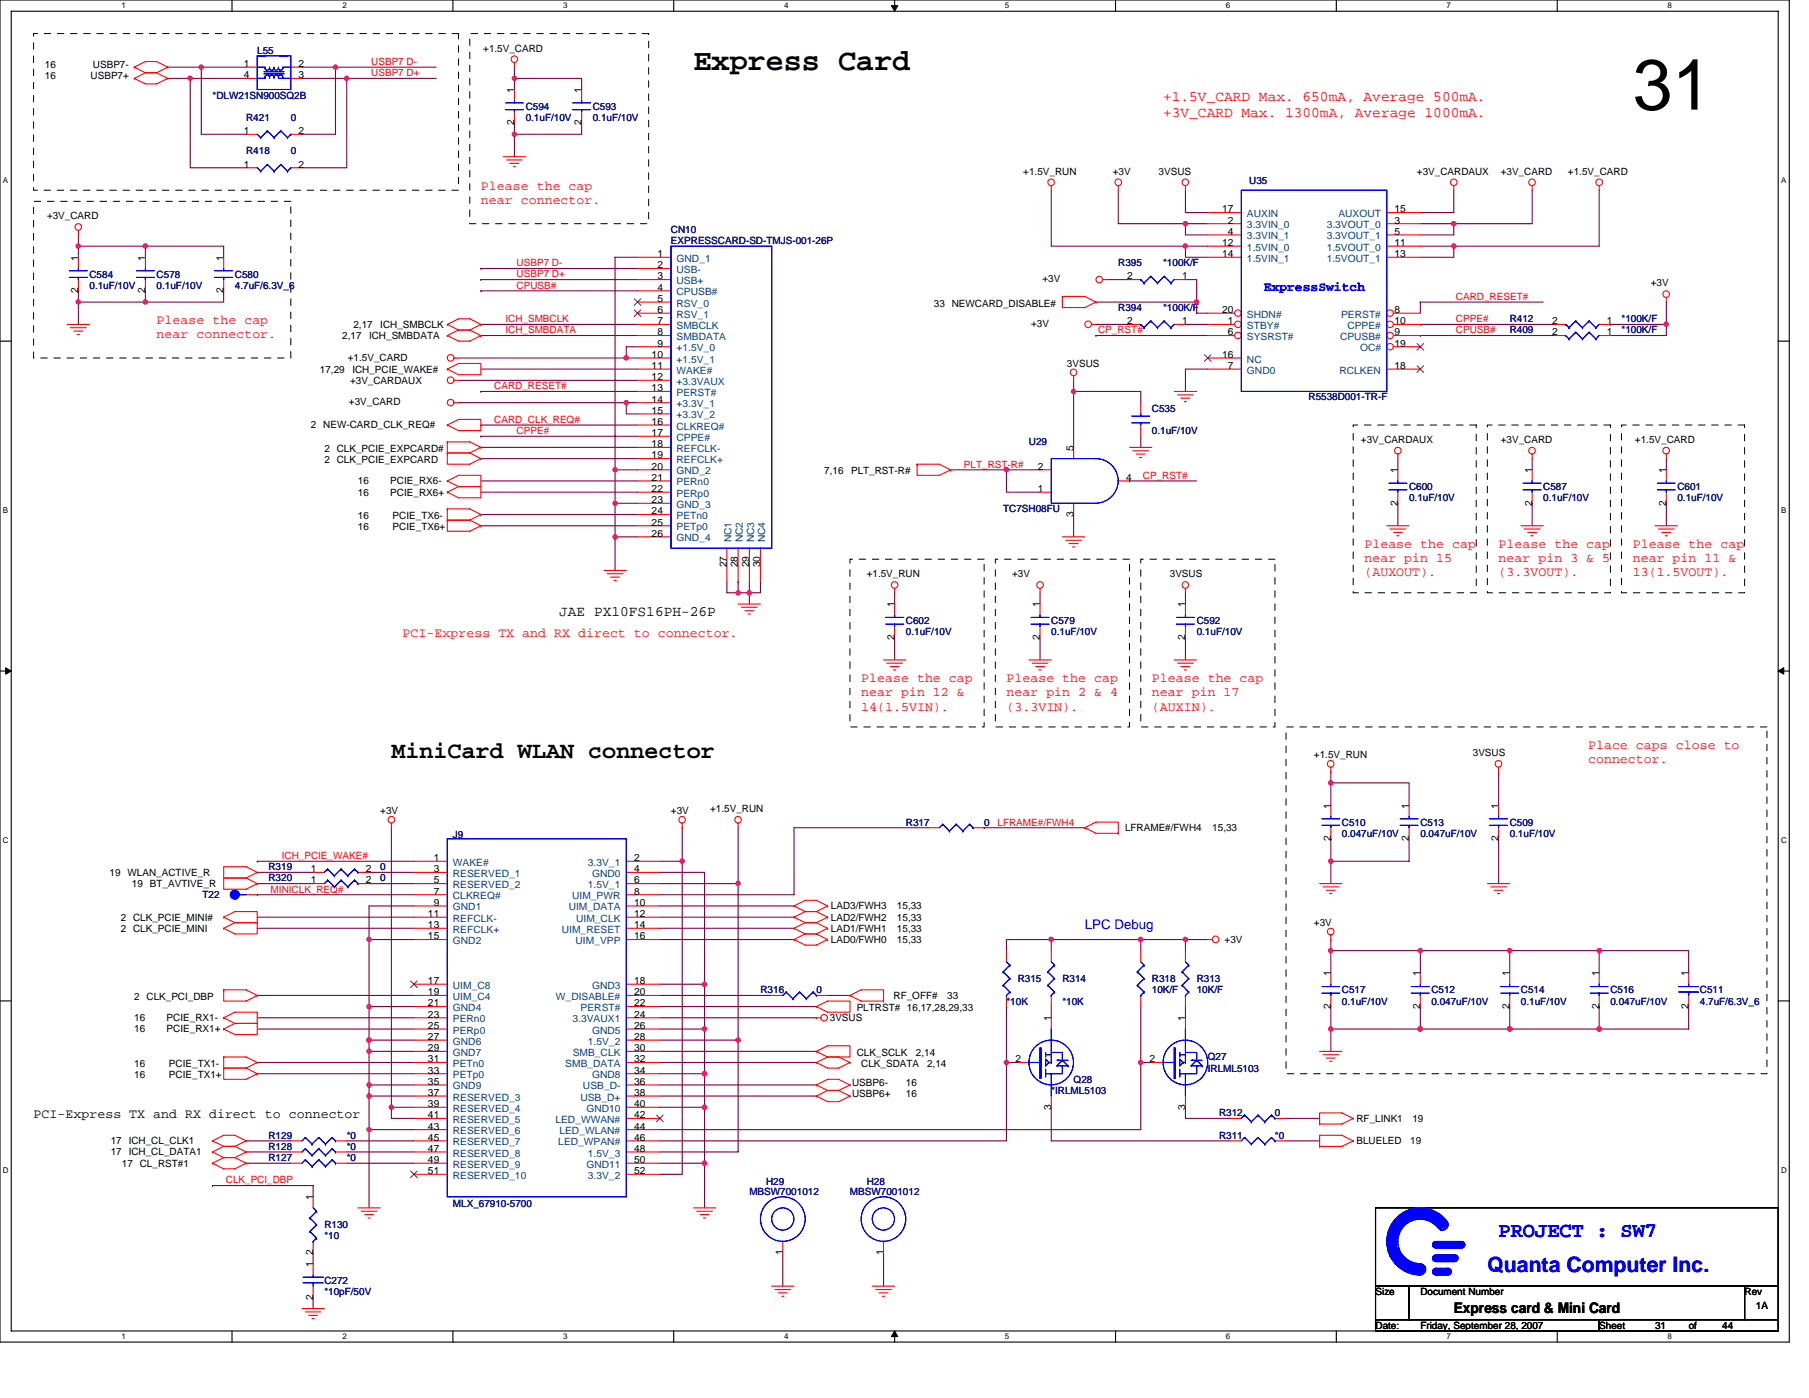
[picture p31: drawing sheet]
<svg xmlns="http://www.w3.org/2000/svg" width="279mm" height="216mm" viewBox="0 0 279 216" stroke-linecap="round" stroke-linejoin="round" font-family="sans-serif">
<defs><g id="words">
<text font-size="11" x="252.2" y="16.9">31</text>
<text font-size="4.7" x="107.1" y="10.8">Express Card</text>
<text font-size="3.6" x="60.5" y="117">MiniCard WLAN connector</text>
<g font-size="3.3" fill="#00f">
<text x="231.5" y="191">PROJECT : SW7</text>
<text x="229.7" y="196.5">Quanta Computer Inc.</text>
</g>
<g font-size="2.2" fill="#f00">
<text x="179.6" y="15.6">+1.5V_CARD Max. 650mA, Average 500mA.</text>
<text x="179.6" y="18">+3V_CARD Max. 1300mA, Average 1000mA.</text>
</g>
<g font-size="2.2">
<text x="86.4" y="95.1">JAE PX10FS16PH-26P</text>
<text x="224.5" y="202.8">Express card &amp; Mini Card</text>
</g>
<g font-size="2.1" fill="#f00">
<text x="74.3" y="29.3">Please the cap</text>
<text x="74.3" y="31.5">near connector.</text>
<text x="24.2" y="50">Please the cap</text>
<text x="24.2" y="52.2">near connector.</text>
<text x="210.7" y="84.6">Please the cap</text>
<text x="210.7" y="86.8">near pin 15</text>
<text x="210.7" y="89">(AUXOUT).</text>
<text x="231.5" y="84.6">Please the cap</text>
<text x="231.5" y="86.8">near pin 3 &amp; 5</text>
<text x="231.5" y="89">(3.3VOUT).</text>
<text x="252.2" y="84.6">Please the cap</text>
<text x="252.2" y="86.8">near pin 11 &amp;</text>
<text x="252.2" y="89">13(1.5VOUT).</text>
<text x="62.2" y="98.4">PCI-Express TX and RX direct to connector.</text>
<text x="133" y="105.3">Please the cap</text>
<text x="133" y="107.5">near pin 12 &amp;</text>
<text x="155.4" y="105.3">Please the cap</text>
<text x="155.4" y="107.5">near pin 2 &amp; 4</text>
<text x="177.9" y="105.3">Please the cap</text>
<text x="177.9" y="107.5">near pin 17</text>
<text x="133" y="109.7">14(1.5VIN).</text>
<text x="155.4" y="109.7">(3.3VIN).</text>
<text x="177.9" y="109.7">(AUXIN).</text>
<text x="245.3" y="115.7">Place caps close to</text>
<text x="245.3" y="117.9">connector.</text>
</g>
<g font-size="2.1" fill="#00f">
<text x="195.2" y="44.9">ExpressSwitch</text>
<text x="167.6" y="143.5">LPC Debug</text>
</g>
<text font-size="2.1" x="5.2" y="172.7">PCI-Express TX and RX direct to connector</text>
<g font-size="1.5">
<text x="6.9" y="10.6">16</text>
<text x="14.4" y="10.6">USBP7-</text>
<text x="37.6" y="10.4">1</text>
<text x="46.1" y="10.4">2</text>
<text x="74.6" y="8">+1.5V_CARD</text>
<text x="6.9" y="12.3">16</text>
<text x="14" y="12.3">USBP7+</text>
<text x="37.6" y="12.1">4</text>
<text x="46.1" y="12.1">3</text>
<text x="79.4" y="14.4" transform="rotate(-90 79.4 14.4)">1</text>
<text x="89.8" y="14.4" transform="rotate(-90 89.8 14.4)">1</text>
<text x="37.6" y="20.7">1</text>
<text x="46.1" y="20.7">2</text>
<text x="79.4" y="19.4" transform="rotate(-90 79.4 19.4)">2</text>
<text x="89.8" y="19.4" transform="rotate(-90 89.8 19.4)">2</text>
<text x="37.6" y="25.9">1</text>
<text x="46.1" y="25.9">2</text>
<text x="158.1" y="27">+1.5V_RUN</text>
<text x="171.9" y="27">+3V</text>
<text x="178.9" y="27">3VSUS</text>
<text x="218.8" y="27">+3V_CARDAUX</text>
<text x="231.8" y="27">+3V_CARD</text>
<text x="242.2" y="27">+1.5V_CARD</text>
<text x="7.3" y="33.9">+3V_CARD</text>
<text x="188.7" y="32.8">17</text>
<text x="189.6" y="34.5">2</text>
<text x="215.4" y="32.8">15</text>
<text x="215.4" y="34.5">3</text>
<text x="12.1" y="40.3" transform="rotate(-90 12.1 40.3)">1</text>
<text x="22.4" y="40.3" transform="rotate(-90 22.4 40.3)">1</text>
<text x="34.5" y="40.3" transform="rotate(-90 34.5 40.3)">1</text>
<text x="101.5" y="39.7">1</text>
<text x="101.5" y="41.4">2</text>
<text x="188.7" y="38">12</text>
<text x="188.7" y="39.7">14</text>
<text x="189.6" y="36.3">4</text>
<text x="215.4" y="38">11</text>
<text x="215.4" y="36.3">5</text>
<text x="215.4" y="39.7">13</text>
<text x="12.1" y="45.3" transform="rotate(-90 12.1 45.3)">2</text>
<text x="22.4" y="45.3" transform="rotate(-90 22.4 45.3)">2</text>
<text x="34.5" y="45.3" transform="rotate(-90 34.5 45.3)">2</text>
<text x="101.5" y="43.2">3</text>
<text x="101.5" y="46.6">5</text>
<text x="101.5" y="44.9">4</text>
<text x="144.2" y="47.3">33 NEWCARD_DISABLE#</text>
<text x="161" y="43.5">+3V</text>
<text x="174.1" y="43.2">2</text>
<text x="182.6" y="43.2">1</text>
<text x="255" y="44.2">+3V</text>
<text x="52.9" y="52.4">2,17</text>
<text x="54.6" y="50.6">2,17</text>
<text x="57" y="52.4">ICH_SMBDATA</text>
<text x="58.7" y="50.6">ICH_SMBCLK</text>
<text x="101.5" y="50.1">7</text>
<text x="101.5" y="53.5">9</text>
<text x="101.5" y="48.3">6</text>
<text x="101.5" y="51.8">8</text>
<text x="159.3" y="50.5">+3V</text>
<text x="174.1" y="50.1">2</text>
<text x="182.6" y="50.1">1</text>
<text x="188.7" y="48.3">20</text>
<text x="189.6" y="50.1">1</text>
<text x="189.6" y="51.8">6</text>
<text x="215.4" y="51.8">9</text>
<text x="215.4" y="48.3">8</text>
<text x="215.4" y="50.1">10</text>
<text x="215.4" y="53.5">19</text>
<text x="239.7" y="50.1">2</text>
<text x="239.7" y="51.8">2</text>
<text x="248.2" y="50.1">1</text>
<text x="248.2" y="51.8">1</text>
<text x="49.4" y="57.5">17,29</text>
<text x="53.7" y="55.8">+1.5V_CARD</text>
<text x="54.1" y="59.3">+3V_CARDAUX</text>
<text x="54.4" y="57.5">ICH_PCIE_WAKE#</text>
<text x="100.6" y="57">11</text>
<text x="100.6" y="55.3">10</text>
<text x="100.6" y="58.7">12</text>
<text x="164.8" y="56.7">3VSUS</text>
<text x="188.7" y="55.3">16</text>
<text x="189.6" y="57">7</text>
<text x="215.4" y="57">18</text>
<text x="53.9" y="62.5">+3V_CARD</text>
<text x="100.6" y="60.4">13</text>
<text x="100.6" y="63.9">15</text>
<text x="100.6" y="62.2">14</text>
<text x="100.6" y="65.6">16</text>
<text x="48" y="66.2">2 NEW-CARD_CLK_REQ#</text>
<text x="50.1" y="71.5">2 CLK_PCIE_EXPCARD</text>
<text x="50.1" y="69.8">2 CLK_PCIE_EXPCARD#</text>
<text x="100.6" y="67.4">17</text>
<text x="100.6" y="70.8">19</text>
<text x="100.6" y="69.1">18</text>
<text x="165.8" y="69.6" transform="rotate(-90 165.8 69.6)">5</text>
<text x="210.2" y="68.4">+3V_CARDAUX</text>
<text x="231.8" y="68.4">+3V_CARD</text>
<text x="252.5" y="68.4">+1.5V_CARD</text>
<text x="55.3" y="76.5">16</text>
<text x="55.3" y="74.8">16</text>
<text x="60.3" y="76.5">PCIE_RX6+</text>
<text x="60.3" y="74.8">PCIE_RX6-</text>
<text x="100.6" y="72.5">20</text>
<text x="100.6" y="74.3">21</text>
<text x="100.6" y="76">22</text>
<text x="100.6" y="77.7">23</text>
<text x="127.3" y="73.3">7,16</text>
<text x="131.4" y="73.3">PLT_RST-R#</text>
<text x="160.3" y="72.5">2</text>
<text x="160.3" y="76">1</text>
<text x="173.9" y="74.3">4</text>
<text x="215.9" y="73.1" transform="rotate(-90 215.9 73.1)">1</text>
<text x="236.6" y="73.1" transform="rotate(-90 236.6 73.1)">1</text>
<text x="257.3" y="73.1" transform="rotate(-90 257.3 73.1)">1</text>
<text x="55.3" y="81.9">16</text>
<text x="55.3" y="80.2">16</text>
<text x="60.6" y="81.9">PCIE_TX6+</text>
<text x="60.6" y="80.2">PCIE_TX6-</text>
<text x="100.6" y="79.4">24</text>
<text x="100.6" y="81.2">25</text>
<text x="100.6" y="82.9">26</text>
<text x="165.8" y="79.8" transform="rotate(-90 165.8 79.8)">3</text>
<text x="215.9" y="78.1" transform="rotate(-90 215.9 78.1)">2</text>
<text x="236.6" y="78.1" transform="rotate(-90 236.6 78.1)">2</text>
<text x="257.3" y="78.1" transform="rotate(-90 257.3 78.1)">2</text>
<text x="112.2" y="87.6" transform="rotate(-90 112.2 87.6)">27</text>
<text x="114" y="87.6" transform="rotate(-90 114 87.6)">28</text>
<text x="115.7" y="87.6" transform="rotate(-90 115.7 87.6)">29</text>
<text x="117.4" y="87.6" transform="rotate(-90 117.4 87.6)">30</text>
<text x="133.9" y="89.2">+1.5V_RUN</text>
<text x="156.3" y="89.2">+3V</text>
<text x="180.7" y="89.2">3VSUS</text>
<text x="138.2" y="93.8" transform="rotate(-90 138.2 93.8)">1</text>
<text x="160.6" y="93.8" transform="rotate(-90 160.6 93.8)">1</text>
<text x="183.1" y="93.8" transform="rotate(-90 183.1 93.8)">1</text>
<text x="138.2" y="98.8" transform="rotate(-90 138.2 98.8)">2</text>
<text x="160.6" y="98.8" transform="rotate(-90 160.6 98.8)">2</text>
<text x="183.1" y="98.8" transform="rotate(-90 183.1 98.8)">2</text>
<text x="202.9" y="117.1">+1.5V_RUN</text>
<text x="227.5" y="116.8">3VSUS</text>
<text x="58.7" y="125.8">+3V</text>
<text x="103.6" y="125.8">+3V</text>
<text x="109.7" y="125.4">+1.5V_RUN</text>
<text x="205.5" y="124.9" transform="rotate(-90 205.5 124.9)">1</text>
<text x="217.6" y="124.9" transform="rotate(-90 217.6 124.9)">1</text>
<text x="231.4" y="124.9" transform="rotate(-90 231.4 124.9)">1</text>
<text x="173.8" y="128.4">LFRAME#/FWH4</text>
<text x="187.2" y="128.4">15,33</text>
<text x="205.5" y="129.9" transform="rotate(-90 205.5 129.9)">2</text>
<text x="217.6" y="129.9" transform="rotate(-90 217.6 129.9)">2</text>
<text x="231.4" y="129.9" transform="rotate(-90 231.4 129.9)">2</text>
<text x="16.9" y="135.3">19 WLAN_ACTIVE_R</text>
<text x="20.4" y="137">19 BT_AVTIVE_R</text>
<text x="48" y="134.7">1</text>
<text x="48" y="136.4">1</text>
<text x="56.5" y="134.7">2</text>
<text x="56.5" y="136.4">2</text>
<text x="67" y="133">1</text>
<text x="67" y="134.7">3</text>
<text x="67" y="136.4">5</text>
<text x="97.9" y="134.7">4</text>
<text x="97.9" y="133">2</text>
<text x="97.9" y="136.4">6</text>
<text x="18.7" y="142.2">2 CLK_PCIE_MINI#</text>
<text x="18.7" y="143.9">2 CLK_PCIE_MINI</text>
<text x="66.1" y="141.6">11</text>
<text x="66.1" y="143.3">13</text>
<text x="67" y="138.2">7</text>
<text x="67" y="139.9">9</text>
<text x="97.9" y="143.3">14</text>
<text x="97.9" y="139.9">10</text>
<text x="97.9" y="138.2">8</text>
<text x="97.9" y="141.6">12</text>
<text x="128.3" y="143.9">LAD1/FWH1</text>
<text x="128.3" y="142.2">LAD2/FWH2</text>
<text x="128.3" y="140.4">LAD3/FWH3</text>
<text x="138.5" y="143.9">15,33</text>
<text x="138.5" y="142.2">15,33</text>
<text x="138.5" y="140.4">15,33</text>
<text x="202.9" y="143">+3V</text>
<text x="66.1" y="145.1">15</text>
<text x="97.9" y="145.1">16</text>
<text x="128.3" y="145.6">LAD0/FWH0</text>
<text x="138.5" y="145.6">15,33</text>
<text x="189.1" y="145.6">+3V</text>
<text x="20.7" y="154.4">2 CLK_PCI_DBP</text>
<text x="66.1" y="152">17</text>
<text x="66.1" y="153.7">19</text>
<text x="66.1" y="155.4">21</text>
<text x="97.9" y="155.4">22</text>
<text x="97.9" y="152">18</text>
<text x="97.9" y="153.7">20</text>
<text x="138" y="154.3">RF_OFF#</text>
<text x="146.3" y="154.3">33</text>
<text x="205.5" y="155.8" transform="rotate(-90 205.5 155.8)">2</text>
<text x="205.5" y="150.8" transform="rotate(-90 205.5 150.8)">1</text>
<text x="219.4" y="155.8" transform="rotate(-90 219.4 155.8)">2</text>
<text x="219.4" y="150.8" transform="rotate(-90 219.4 150.8)">1</text>
<text x="233.2" y="155.8" transform="rotate(-90 233.2 155.8)">2</text>
<text x="233.2" y="150.8" transform="rotate(-90 233.2 150.8)">1</text>
<text x="247" y="155.8" transform="rotate(-90 247 155.8)">2</text>
<text x="247" y="150.8" transform="rotate(-90 247 150.8)">1</text>
<text x="260.8" y="155.8" transform="rotate(-90 260.8 155.8)">2</text>
<text x="260.8" y="150.8" transform="rotate(-90 260.8 150.8)">1</text>
<text x="20.7" y="159.4">16</text>
<text x="20.7" y="157.7">16</text>
<text x="25.7" y="159.4">PCIE_RX1+</text>
<text x="25.7" y="157.7">PCIE_RX1-</text>
<text x="66.1" y="157.2">23</text>
<text x="66.1" y="158.9">25</text>
<text x="66.1" y="160.6">27</text>
<text x="97.9" y="157.2">24</text>
<text x="97.9" y="158.9">26</text>
<text x="97.9" y="160.6">28</text>
<text x="128.2" y="157.7">3VSUS</text>
<text x="132.3" y="156.2">PLTRST# 16,17,28,29,33</text>
<text x="162.3" y="157.7" transform="rotate(-90 162.3 157.7)">1</text>
<text x="183.1" y="157.7" transform="rotate(-90 183.1 157.7)">1</text>
<text x="20.7" y="166.5">16</text>
<text x="20.7" y="164.8">16</text>
<text x="26.1" y="166.5">PCIE_TX1+</text>
<text x="26.1" y="164.8">PCIE_TX1-</text>
<text x="66.1" y="162.3">29</text>
<text x="66.1" y="164.1">31</text>
<text x="66.1" y="165.8">33</text>
<text x="66.1" y="167.5">35</text>
<text x="97.9" y="167.5">36</text>
<text x="97.9" y="165.8">34</text>
<text x="97.9" y="164.1">32</text>
<text x="97.9" y="162.3">30</text>
<text x="131.6" y="167.7">USBP6-</text>
<text x="132.3" y="163.1">CLK_SCLK</text>
<text x="133" y="164.8">CLK_SDATA</text>
<text x="139.9" y="167.7">16</text>
<text x="141.5" y="163.1">2,14</text>
<text x="143.2" y="164.8">2,14</text>
<text x="156.8" y="164.1">2</text>
<text x="177.5" y="164.1">2</text>
<text x="66.1" y="169.2">37</text>
<text x="66.1" y="171">39</text>
<text x="66.1" y="172.7">41</text>
<text x="97.9" y="171">40</text>
<text x="97.9" y="172.7">42</text>
<text x="97.9" y="169.2">38</text>
<text x="131.6" y="169.5">USBP6+</text>
<text x="139.9" y="169.5">16</text>
<text x="162.3" y="171.4" transform="rotate(-90 162.3 171.4)">3</text>
<text x="183.1" y="171.4" transform="rotate(-90 183.1 171.4)">3</text>
<text x="209.5" y="173.3">RF_LINK1</text>
<text x="218.1" y="173.3">19</text>
<text x="17.1" y="178.4">17 ICH_CL_DATA1</text>
<text x="17.1" y="176.7">17 ICH_CL_CLK1</text>
<text x="66.1" y="174.4">43</text>
<text x="66.1" y="176.2">45</text>
<text x="66.1" y="177.9">47</text>
<text x="66.1" y="179.6">49</text>
<text x="97.9" y="179.6">50</text>
<text x="97.9" y="176.2">46</text>
<text x="97.9" y="174.4">44</text>
<text x="97.9" y="177.9">48</text>
<text x="209.5" y="176.7">BLUELED</text>
<text x="217.8" y="176.7">19</text>
<text x="18.8" y="180.2">17 CL_RST#1</text>
<text x="48.3" y="185.3" transform="rotate(-90 48.3 185.3)">1</text>
<text x="66.1" y="181.3">51</text>
<text x="97.9" y="181.3">52</text>
<text x="48.3" y="195.7" transform="rotate(-90 48.3 195.7)">1</text>
<text x="48.3" y="193.8" transform="rotate(-90 48.3 193.8)">2</text>
<text x="120.9" y="193.8" transform="rotate(-90 120.9 193.8)">1</text>
<text x="136.4" y="193.8" transform="rotate(-90 136.4 193.8)">1</text>
<text x="48.3" y="200.7" transform="rotate(-90 48.3 200.7)">2</text>
<text x="212.4" y="200">Size</text>
<text x="219.4" y="200">Document Number</text>
<text x="269.4" y="200">Rev</text>
<text x="271.2" y="202.1">1A</text>
<text x="212.4" y="205.2">Date:</text>
<text x="219.4" y="205.2">Friday, September 28, 2007</text>
<text x="247" y="205.2">Sheet</text>
<text x="255.6" y="205.2">31</text>
<text x="260.8" y="205.2">of</text>
<text x="266" y="205.2">44</text>
</g>
<g font-size="1.5" fill="#000080">
<text x="39.7" y="8.3">L55</text>
<text x="32.8" y="15.2">*DLW21SN900SQ2B</text>
<text x="81.2" y="17">C594</text>
<text x="91.5" y="17">C593</text>
<text x="38" y="18.7">R421</text>
<text x="38" y="23.9">R418</text>
<text x="44.9" y="18.7">0</text>
<text x="44.9" y="23.9">0</text>
<text x="81.2" y="18.7">0.1uF/10V</text>
<text x="91.5" y="18.7">0.1uF/10V</text>
<text x="192.9" y="28.3">U35</text>
<text x="103.6" y="35.9">CN10</text>
<text x="103.6" y="37.7">EXPRESSCARD-SD-TMJS-001-26P</text>
<text x="172.7" y="41.1">R395</text>
<text x="179.6" y="41.1">*100K/F</text>
<text x="13.8" y="42.9">C584</text>
<text x="13.8" y="44.6">0.1uF/10V</text>
<text x="24.2" y="42.9">C578</text>
<text x="24.2" y="44.6">0.1uF/10V</text>
<text x="36.3" y="42.9">C580</text>
<text x="36.3" y="44.6">4.7uF/6.3V_6</text>
<text x="172.7" y="48">R394</text>
<text x="179.6" y="48">*100K/F</text>
<text x="233.2" y="49.8">R412</text>
<text x="233.2" y="51.5">R409</text>
<text x="250.4" y="49.8">*100K/F</text>
<text x="250.4" y="51.5">*100K/F</text>
<text x="177.9" y="63.6">C535</text>
<text x="202.1" y="61.8">R5538D001-TR-F</text>
<text x="158.9" y="68.8">U29</text>
<text x="177.9" y="67">0.1uF/10V</text>
<text x="217.6" y="75.7">C600</text>
<text x="217.6" y="77.4">0.1uF/10V</text>
<text x="238.4" y="75.7">C587</text>
<text x="238.4" y="77.4">0.1uF/10V</text>
<text x="259.1" y="75.7">C601</text>
<text x="259.1" y="77.4">0.1uF/10V</text>
<text x="154.9" y="79.1">TC7SH08FU</text>
<text x="139.9" y="96.4">C602</text>
<text x="139.9" y="98.1">0.1uF/10V</text>
<text x="162.4" y="96.4">C579</text>
<text x="162.4" y="98.1">0.1uF/10V</text>
<text x="184.8" y="96.4">C592</text>
<text x="184.8" y="98.1">0.1uF/10V</text>
<text x="70" y="129.4">J9</text>
<text x="139.9" y="127.5">R317</text>
<text x="152" y="127.5">0</text>
<text x="207.3" y="127.5">C510</text>
<text x="207.3" y="129.2">0.047uF/10V</text>
<text x="219.4" y="127.5">C513</text>
<text x="219.4" y="129.2">0.047uF/10V</text>
<text x="233.2" y="127.5">C509</text>
<text x="233.2" y="129.2">0.1uF/10V</text>
<text x="41.5" y="134.4">R319</text>
<text x="41.5" y="136.1">R320</text>
<text x="58.7" y="134.4">0</text>
<text x="58.7" y="136.1">0</text>
<text x="31.3" y="138.7">T22</text>
<text x="117.5" y="153.4">R316</text>
<text x="126.1" y="153.4">0</text>
<text x="155.4" y="155.1">*10K</text>
<text x="157.2" y="151.7">R315</text>
<text x="164.1" y="151.7">R314</text>
<text x="164.1" y="155.1">*10K</text>
<text x="177.9" y="151.7">R318</text>
<text x="177.9" y="153.4">10K/F</text>
<text x="184.8" y="151.7">R313</text>
<text x="184.8" y="153.4">10K/F</text>
<text x="207.3" y="153.4">C517</text>
<text x="207.3" y="155.1">0.1uF/10V</text>
<text x="221.1" y="153.4">C512</text>
<text x="221.1" y="155.1">0.047uF/10V</text>
<text x="234.9" y="153.4">C514</text>
<text x="234.9" y="155.1">0.1uF/10V</text>
<text x="248.7" y="153.4">C516</text>
<text x="248.7" y="155.1">0.047uF/10V</text>
<text x="262.6" y="153.4">C511</text>
<text x="262.6" y="155.1">4.7uF/6.3V_6</text>
<text x="165.8" y="167.2">Q28</text>
<text x="186.5" y="163.8">Q27</text>
<text x="186.5" y="165.5">IRLML5103</text>
<text x="162.4" y="169">*IRLML5103</text>
<text x="188.3" y="172.4">R312</text>
<text x="196.9" y="172.4">0</text>
<text x="41.5" y="177.6">R128</text>
<text x="41.5" y="175.9">R129</text>
<text x="41.5" y="179.3">R127</text>
<text x="53.6" y="177.6">*0</text>
<text x="53.6" y="175.9">*0</text>
<text x="53.6" y="179.3">*0</text>
<text x="188.3" y="175.9">R311</text>
<text x="196.9" y="175.9">*0</text>
<text x="115.7" y="184.5">MBSW7001012</text>
<text x="118.3" y="182.9">H29</text>
<text x="131.3" y="184.5">MBSW7001012</text>
<text x="133.9" y="182.9">H28</text>
<text x="50.1" y="189.7">R130</text>
<text x="50.1" y="191.4">*10</text>
<text x="70" y="186.4">MLX_67910-5700</text>
<text x="50.1" y="198.3">C272</text>
<text x="50.1" y="200">*10pF/50V</text>
</g>
<g font-size="1.5" fill="#f00">
<text x="57.3" y="10">USBP7 D-</text>
<text x="57.3" y="11.8">USBP7 D+</text>
<text x="79.8" y="41.1">USBP7 D-</text>
<text x="79.8" y="42.8">USBP7 D+</text>
<text x="79.8" y="44.6">CPUSB#</text>
<text x="224.9" y="46.3">CARD_RESET#</text>
<text x="78.1" y="49.8">ICH_SMBCLK</text>
<text x="78.1" y="51.5">ICH_SMBDATA</text>
<text x="169.6" y="51.5">CP_RST#</text>
<text x="224.9" y="49.8">CPPE#</text>
<text x="224.9" y="51.5">CPUSB#</text>
<text x="76.3" y="65.3">CARD_CLK_REQ#</text>
<text x="76.3" y="60.1">CARD_RESET#</text>
<text x="79.8" y="67">CPPE#</text>
<text x="148.9" y="72.2">PLT_RST-R#</text>
<text x="176.5" y="73.9">CP_RST#</text>
<text x="154.1" y="127.5">LFRAME#/FWH4</text>
<text x="41.8" y="137.8">MINICLK_REQ#</text>
<text x="43.5" y="132.7">ICH_PCIE_WAKE#</text>
<text x="34.9" y="182.8">CLK_PCI_DBP</text>
</g>
<g font-size="1.5" fill="#004080">
<text x="192.6" y="33.5">AUXIN</text>
<text x="192.6" y="35.2">3.3VIN_0</text>
<text x="204.9" y="35.2">3.3VOUT_0</text>
<text x="206.7" y="33.5">AUXOUT</text>
<text x="104.5" y="40.4">GND_1</text>
<text x="192.6" y="38.7">1.5VIN_0</text>
<text x="192.6" y="37">3.3VIN_1</text>
<text x="192.6" y="40.4">1.5VIN_1</text>
<text x="204.9" y="38.7">1.5VOUT_0</text>
<text x="204.9" y="37">3.3VOUT_1</text>
<text x="204.9" y="40.4">1.5VOUT_1</text>
<text x="104.5" y="43.9">USB+</text>
<text x="104.5" y="47.3">RSV_0</text>
<text x="104.5" y="42.2">USB-</text>
<text x="104.5" y="45.6">CPUSB#</text>
<text x="104.5" y="50.8">SMBCLK</text>
<text x="104.5" y="49.1">RSV_1</text>
<text x="104.5" y="52.5">SMBDATA</text>
<text x="192.6" y="49.1">SHDN#</text>
<text x="192.6" y="50.8">STBY#</text>
<text x="192.6" y="52.5">SYSRST#</text>
<text x="207" y="52.5">CPUSB#</text>
<text x="207.1" y="49.1">PERST#</text>
<text x="208.1" y="50.8">CPPE#</text>
<text x="104.5" y="54.3">+1.5V_0</text>
<text x="104.5" y="57.7">WAKE#</text>
<text x="104.5" y="56">+1.5V_1</text>
<text x="104.5" y="59.4">+3.3VAUX</text>
<text x="192.6" y="57.7">GND0</text>
<text x="192.6" y="56">NC</text>
<text x="206.9" y="57.7">RCLKEN</text>
<text x="210.1" y="54.3">OC#</text>
<text x="104.5" y="61.2">PERST#</text>
<text x="104.5" y="64.6">+3.3V_2</text>
<text x="104.5" y="62.9">+3.3V_1</text>
<text x="104.5" y="68.1">CPPE#</text>
<text x="104.5" y="71.5">REFCLK+</text>
<text x="104.5" y="66.3">CLKREQ#</text>
<text x="104.5" y="69.8">REFCLK-</text>
<text x="104.5" y="73.3">GND_2</text>
<text x="104.5" y="75">PERn0</text>
<text x="104.5" y="76.7">PERp0</text>
<text x="104.5" y="78.4">GND_3</text>
<text x="104.5" y="80.2">PETn0</text>
<text x="104.5" y="81.9">PETp0</text>
<text x="104.5" y="83.6">GND_4</text>
<text x="113" y="83.8" transform="rotate(-90 113 83.8)">NC1</text>
<text x="114.7" y="83.8" transform="rotate(-90 114.7 83.8)">NC2</text>
<text x="116.5" y="83.8" transform="rotate(-90 116.5 83.8)">NC3</text>
<text x="118.2" y="83.8" transform="rotate(-90 118.2 83.8)">NC4</text>
<text x="70" y="133.7">WAKE#</text>
<text x="70" y="135.4">RESERVED_1</text>
<text x="70" y="137.2">RESERVED_2</text>
<text x="90.8" y="133.7">3.3V_1</text>
<text x="90.8" y="137.2">1.5V_1</text>
<text x="91.5" y="135.4">GND0</text>
<text x="70" y="138.9">CLKREQ#</text>
<text x="70" y="140.6">GND1</text>
<text x="70" y="142.3">REFCLK-</text>
<text x="87.8" y="140.6">UIM_DATA</text>
<text x="88.4" y="138.9">UIM_PWR</text>
<text x="89" y="142.3">UIM_CLK</text>
<text x="70" y="144.1">REFCLK+</text>
<text x="70" y="145.8">GND2</text>
<text x="86.8" y="144.1">UIM_RESET</text>
<text x="88.9" y="145.8">UIM_VPP</text>
<text x="70" y="152.7">UIM_C8</text>
<text x="70" y="154.4">UIM_C4</text>
<text x="85.9" y="154.4">W_DISABLE#</text>
<text x="91.5" y="152.7">GND3</text>
<text x="70" y="156.1">GND4</text>
<text x="70" y="157.9">PERn0</text>
<text x="70" y="159.6">PERp0</text>
<text x="70" y="161.3">GND6</text>
<text x="88.4" y="157.9">3.3VAUX1</text>
<text x="89.7" y="156.1">PERST#</text>
<text x="90.8" y="161.3">1.5V_2</text>
<text x="91.5" y="159.6">GND5</text>
<text x="70" y="163.1">GND7</text>
<text x="70" y="164.8">PETn0</text>
<text x="70" y="166.5">PETp0</text>
<text x="87.3" y="164.8">SMB_DATA</text>
<text x="88.5" y="163.1">SMB_CLK</text>
<text x="91.5" y="166.5">GND8</text>
<text x="70" y="168.3">GND9</text>
<text x="70" y="170">RESERVED_3</text>
<text x="70" y="171.7">RESERVED_4</text>
<text x="70" y="173.4">RESERVED_5</text>
<text x="85.8" y="173.4">LED_WWAN#</text>
<text x="89.6" y="170">USB_D+</text>
<text x="90" y="168.3">USB_D-</text>
<text x="90.6" y="171.7">GND10</text>
<text x="70" y="175.2">RESERVED_6</text>
<text x="70" y="176.9">RESERVED_7</text>
<text x="70" y="178.6">RESERVED_8</text>
<text x="86.2" y="176.9">LED_WPAN#</text>
<text x="86.4" y="175.2">LED_WLAN#</text>
<text x="90.8" y="178.6">1.5V_3</text>
<text x="70" y="180.3">RESERVED_9</text>
<text x="70" y="182.1">RESERVED_10</text>
<text x="90.6" y="180.3">GND11</text>
<text x="90.8" y="182.1">3.3V_2</text>
</g>
<g font-size="1.2">
<text x="18.8" y="1.3">1</text>
<text x="52.9" y="1.3">2</text>
<text x="87" y="1.3">3</text>
<text x="121.1" y="1.3">4</text>
<text x="155.2" y="1.3">5</text>
<text x="189.3" y="1.3">6</text>
<text x="223.4" y="1.3">7</text>
<text x="257.6" y="1.3">8</text>
<text x=".4" y="28.3">A</text>
<text x="275.1" y="28.3">A</text>
<text x=".4" y="79.2">B</text>
<text x="275.1" y="79.2">B</text>
<text x=".4" y="130.2">C</text>
<text x="275.1" y="130.2">C</text>
<text x=".4" y="181.1">D</text>
<text x="275.1" y="181.1">D</text>
<text x="18.8" y="206.8">1</text>
<text x="52.9" y="206.8">2</text>
<text x="87" y="206.8">3</text>
<text x="121.1" y="206.8">4</text>
<text x="155.2" y="206.8">5</text>
<text x="189.3" y="206.8">6</text>
<text x="223.4" y="206.8">7</text>
<text x="257.6" y="206.8">8</text>
</g>
</g></defs>
<path d="M0 0h276.4v207.3h-276.4zM1.7 1.7h272.9v203.8h-272.9z" fill="none" stroke="#000" stroke-width=".17"/>
<g fill="#fff">
<path d="M18.8 .2h.6v1.4h-.6z"/>
<path d="M18.8 205.7h.6v1.4h-.6z"/>
</g>
<path d="M35.8 0v1.7M35.8 205.5v1.8" fill="none" stroke="#000" stroke-width=".17"/>
<g fill="#fff">
<path d="M52.9 .2h.6v1.4h-.6z"/>
<path d="M52.9 205.7h.6v1.4h-.6z"/>
</g>
<path d="M70 0v1.7M70 205.5v1.8" fill="none" stroke="#000" stroke-width=".17"/>
<g fill="#fff">
<path d="M87 .2h.7v1.4h-.7z"/>
<path d="M87 205.7h.7v1.4h-.7z"/>
</g>
<path d="M104.1 0v1.7M104.1 205.5v1.8" fill="none" stroke="#000" stroke-width=".17"/>
<g fill="#fff">
<path d="M121.1 .2h.7v1.4h-.7z"/>
<path d="M121.1 205.7h.7v1.4h-.7z"/>
</g>
<path d="M138.2 0v1.7M138.2 205.5v1.8" fill="none" stroke="#000" stroke-width=".17"/>
<path d="M137.7 .9h1l-.5 .8zM138.2 205.5l.5 .9h-1z" fill="#000" stroke="#000" stroke-width=".15"/>
<g fill="#fff">
<path d="M155.2 .2h.7v1.4h-.7z"/>
<path d="M155.2 205.7h.7v1.4h-.7z"/>
</g>
<path d="M172.3 0v1.7M172.3 205.5v1.8" fill="none" stroke="#000" stroke-width=".17"/>
<g fill="#fff">
<path d="M189.3 .2h.7v1.4h-.7z"/>
<path d="M189.3 205.7h.7v1.4h-.7z"/>
</g>
<path d="M206.4 0v1.7M206.4 205.5v1.8" fill="none" stroke="#000" stroke-width=".17"/>
<g fill="#fff">
<path d="M223.4 .2h.7v1.4h-.7z"/>
<path d="M223.4 205.7h.7v1.4h-.7z"/>
</g>
<path d="M240.5 0v1.7M240.5 205.5v1.8" fill="none" stroke="#000" stroke-width=".17"/>
<g fill="#fff">
<path d="M257.6 .2h.6v1.4h-.6z"/>
<path d="M257.6 205.7h.6v1.4h-.6z"/>
<path d="M.4 27.2h.8v1.4h-.8z"/>
<path d="M275.1 27.2h.8v1.4h-.8z"/>
<path d="M.4 78.1h.8v1.4h-.8z"/>
<path d="M275.1 78.1h.8v1.4h-.8z"/>
</g>
<path d="M0 52.7h1.7M274.6 52.7h1.8" fill="none" stroke="#000" stroke-width=".17"/>
<g fill="#fff">
<path d="M.4 129.1h.9v1.4h-.9z"/>
<path d="M275.1 129.1h.8v1.4h-.8z"/>
</g>
<path d="M0 103.6h1.7M274.6 103.6h1.8" fill="none" stroke="#000" stroke-width=".17"/>
<path d="M.9 103.1l.8 .5-.8 .5zM274.6 103.6l.9-.5v1z" fill="#000" stroke="#000" stroke-width=".15"/>
<g fill="#fff">
<path d="M.4 180h.9v1.4h-.9z"/>
<path d="M275.1 180h.8v1.4h-.8z"/>
</g>
<path d="M0 154.6h1.7M274.6 154.6h1.8M212.4 186.5h62.2v12.1h-62.2zM212.4 198.6h5.2v5.2h-5.2zM217.6 198.6h51.9v5.2h-51.9zM269.5 198.6h5.1v5.2h-5.1zM212.4 203.8h34.6v1.7h-34.6zM247 203.8h27.6v1.7h-27.6z" fill="none" stroke="#000" stroke-width=".17"/>
<g fill="none" stroke="#800040" stroke-width=".17">
<path d="M25.9 12.1h3.5v13.8h8.6M25.9 10.4h5.2M29.4 12.1h.1M29.4 12.1h8.6M31.1 10.4h6.9M31.1 10.4h.1M31.1 10.4v10.3h6.9M46.7 12.1h6.9M46.7 10.4h5.1M51.8 10.4h.1M51.8 10.4v10.3h-5.1M51.8 10.4h15.6"/>
<path d="M53.6 12.1v13.8h-6.9M53.6 12.1h.1M53.6 12.1h13.8M79.5 19v1.7M79.5 12.1h.1M79.5 12.1h10.3v1.7M79.5 10.4v1.7M79.5 12.1v1.7M89.8 19v1.7h-10.3M12.1 36.3v1.7M12.1 38h22.4v1.7M12.1 38h.1"/>
<path d="M12.1 38v1.7M22.5 38h.1M22.5 38v1.7M79.5 20.7h.1M79.5 20.7v3.5M98.5 39.7h-3.5v32.9M162.4 29.4v8.6h20.7M172.7 29.4v5.1h10.4M183.1 38v1.7h3.4M183.1 34.5v1.8h3.4M183.1 34.5h.1M183.1 34.5h3.4"/>
<path d="M183.1 38h.1M183.1 29.4v3.4h3.4M183.1 38h3.4M219.4 38h5.1M219.4 34.5h5.1M224.5 38v1.7h-5.1M224.5 29.4v3.4h-5.1M224.5 38h.1M224.5 34.5h.1M224.5 34.5v1.8h-5.1M236.6 29.4v5.1h-12.1M247 29.4v8.6h-22.5"/>
<path d="M12.1 44.9v1.8M12.1 46.7v3.4M12.1 46.7h.1M22.5 44.9v1.8M22.5 46.7h.1M34.5 44.9v1.8h-22.4M70.8 58.7h27.7M70.8 55.3h25.9M74.3 41.5h.1M74.3 43.2h.1M74.3 44.9h.1M74.3 50.1h.1"/>
<path d="M74.3 51.8h.1M74.3 57h24.2M74.3 41.5h24.2M74.3 43.2h24.2M74.3 51.8h24.2M74.3 44.9h24.2M74.3 50.1h24.2M96.7 55.3h.1M96.7 55.3h1.8M98.5 53.6h-1.8v1.7M165.8 58.7v1.8M169.3 51.8h.1"/>
<path d="M169.3 50.1h5.2M169.3 46.7h.1M169.3 46.7h15.5M169.3 51.8h17.2M171 43.2h3.5M183.1 50.1h3.4M183.1 43.2h1.7v3.5M184.8 46.7v1.7h1.7M186.5 57h-3.4v3.5M219.4 46.7v1.7M219.4 50.1h.1M219.4 46.7h.1"/>
<path d="M219.4 51.8h.1M219.4 46.7h19M219.4 51.8h20.7M219.4 50.1h20.7M248.7 50.1h.1M248.7 50.1h8.7M257.4 50.1v1.7h-8.7M257.4 46.7v3.4M70.8 62.2h25.9M74.3 79.5h24.2M74.3 65.6h.1M74.3 76h24.2"/>
<path d="M74.3 74.3h24.2M74.3 60.5h.1M74.3 70.8h24.2M74.3 69.1h24.2M74.3 67.4h.1M74.3 65.6h24.2M74.3 60.5h24.2M74.3 67.4h24.2M95 72.6h3.5M95 77.7h3.5M95 72.6h.1M95 77.7v10.4"/>
<path d="M95 77.7h.1M95 72.6v5.1M96.7 62.2h.1M96.7 62.2h1.8M96.7 62.2v1.7h1.8M146.8 72.6h.1M146.8 72.6h8.6M155.4 72.6h5.2M155.4 72.6v3.4h5.2M155.4 72.6h.1M165.8 60.5v8.6M165.8 60.5h.1"/>
<path d="M165.8 60.5h10.4v1.7M165.8 79.5v3.4M174.5 74.3h.1M174.5 74.3h10.3M176.2 67.4v1.7M215.9 70.8v1.8M215.9 77.7v3.5M236.6 70.8v1.8M236.6 77.7v3.5M257.4 70.8v1.8M257.4 77.7v3.5M74.3 81.2h24.2"/>
<path d="M95 82.9h.1M95 82.9h3.5M112.3 89.8v1.7h1.7M114 91.5h.1M114 89.8h.1M114 89.8v1.7M114 91.5h1.7M115.7 89.8v1.7M115.7 91.5v1.8M117.5 89.8v1.7h-1.8M138.2 91.5v1.8M138.2 98.5v3.4"/>
<path d="M160.6 91.5v1.8M160.6 98.5v3.4M183.1 91.5v1.8M183.1 98.5v3.4M205.5 119.2v1.7M231.5 119.2v5.2M39.7 133h.1M39.7 138.2h.1M39.7 136.5h8.7M39.7 134.7h8.7M39.7 133h24.2M39.7 138.2h24.2"/>
<path d="M57 134.7h6.9M57 136.5h6.9M60.5 127.8v43.2M63.9 139.9h-6.9v5.2M101.9 134.7h6.9v17.3M101.9 136.5h12.1M101.9 133h3.5M101.9 139.9h20.7M105.4 133h.1M105.4 127.8v5.2M105.4 133v48.4h-3.5M114 136.5h.1"/>
<path d="M114 127.8v8.7M114 136.5v24.1M143.4 127.8h-20.8v10.4h-20.7M152 127.8h.1M152 127.8h15.6M205.5 120.9v3.5M205.5 120.9h12.1v3.5M205.5 120.9h.1M205.5 129.5h.1M205.5 133v3.5M205.5 129.5v3.5M217.6 129.5v3.5h-12.1"/>
<path d="M231.5 129.5v7M39.7 143.4h24.2M39.7 141.6h24.2M39.7 158.9h24.2M39.7 157.2h24.2M39.7 153.7h24.2M57 155.4h6.9M57 155.4h.1M57 145.1h.1M57 145.1v10.3M57 155.4v7M57 145.1h6.9"/>
<path d="M101.9 152h6.9M101.9 158.9h6.9M101.9 157.2h24.2M101.9 155.4h24.2M101.9 153.7h17.3M101.9 145.1h20.7M101.9 143.4h20.7M101.9 141.6h20.7M108.8 152h.1M108.8 158.9h.1M108.8 152v34.5M127.8 153.7h3.5"/>
<path d="M155.4 155.4h.1M155.4 155.4v8.7M162.4 155.4v1.8M162.4 145.1v1.7M162.4 145.1h13.8v1.7M162.4 145.1h.1M162.4 145.1h-7v1.7M176.2 145.1h.1M176.2 145.1h6.9M176.2 155.4v8.7M183.1 145.1h3.4M183.1 155.4v1.8"/>
<path d="M183.1 145.1v1.7M205.5 146.8v3.5M205.5 145.1v1.7M205.5 146.8h.1M205.5 155.4v3.5M205.5 158.9v3.5M205.5 158.9h.1M205.5 146.8h13.9M205.5 158.9h41.5M219.4 146.8h13.8v3.5M219.4 146.8h.1M219.4 146.8v3.5"/>
<path d="M219.4 155.4v3.5M219.4 158.9h.1M233.2 158.9h.1M233.2 146.8h13.8M233.2 155.4v3.5M247 146.8v3.5M247 155.4h.1M247 146.8h.1M247 146.8h13.8v3.5M247 155.4v3.5M260.8 155.4v3.5h-13.8M38 179.6h6.9"/>
<path d="M38 177.9h6.9M38 176.2h6.9M39.7 165.8h24.2M39.7 164.1h24.2M53.6 179.6h10.3M53.6 177.9h10.3M53.6 176.2h10.3M57 167.6h.1M57 162.4h.1M57 160.6h6.9M57 174.5v12M57 160.6h.1"/>
<path d="M57 162.4v5.2M57 169.3h.1M57 167.6v1.7M57 174.5h.1M57 169.3v5.2M57 167.6h6.9M57 162.4h6.9M57 169.3h6.9M57 174.5h6.9M60.5 171h.1M60.5 171v1.7h3.4M60.5 171h3.4"/>
<path d="M101.9 160.6h12.1M101.9 162.4h24.2M101.9 164.1h24.2M101.9 167.6h24.2M101.9 169.3h24.2M101.9 165.8h6.9M101.9 171h6.9M101.9 179.6h6.9M108.8 179.6h.1M108.8 171h.1M108.8 165.8h.1M114 160.6v17.3h-12.1"/>
<path d="M155.4 164.1v12.1h-53.5M155.4 164.1h1.8M162.4 171v5.2h27.6M176.2 164.1v10.4h-74.3M176.2 164.1h1.7M176.2 164.1h.1M183.1 171v1.7h6.9M198.6 176.2h5.2M198.6 172.7h5.2M32.8 183.1h15.6v1.7M32.8 183.1h.1M48.4 193.5v1.7"/>
<path d="M120.9 193.5v5.1M136.5 193.5v5.1M48.4 200.4v1.7"/>
</g>
<g fill="#f0f" stroke="#f0f" stroke-width=".17">
<circle cx="233.2" cy="146.8" r=".34"/>
<circle cx="219.4" cy="146.8" r=".34"/>
<circle cx="247" cy="158.9" r=".34"/>
<circle cx="247" cy="146.8" r=".34"/>
<circle cx="205.5" cy="146.8" r=".34"/>
<circle cx="108.8" cy="179.6" r=".34"/>
<circle cx="108.8" cy="171" r=".34"/>
<circle cx="108.8" cy="152" r=".34"/>
<circle cx="108.8" cy="165.8" r=".33"/>
<circle cx="108.8" cy="158.9" r=".34"/>
<circle cx="105.3" cy="133" r=".34"/>
<circle cx="114" cy="160.6" r=".34"/>
<circle cx="114" cy="136.4" r=".34"/>
<circle cx="57" cy="167.5" r=".34"/>
<circle cx="57" cy="162.3" r=".34"/>
<circle cx="57" cy="160.6" r=".34"/>
<circle cx="57" cy="155.4" r=".34"/>
<circle cx="57" cy="145.1" r=".34"/>
<circle cx="57" cy="169.3" r=".34"/>
<circle cx="57" cy="174.4" r=".33"/>
<circle cx="60.5" cy="171" r=".34"/>
<circle cx="219.4" cy="158.9" r=".34"/>
<circle cx="205.5" cy="158.9" r=".34"/>
<circle cx="233.2" cy="158.9" r=".34"/>
<circle cx="205.5" cy="120.9" r=".34"/>
<circle cx="205.5" cy="133" r=".34"/>
<circle cx="183.1" cy="145.1" r=".34"/>
<circle cx="176.2" cy="145.1" r=".34"/>
<circle cx="22.5" cy="46.6" r=".34"/>
<circle cx="22.5" cy="38" r=".34"/>
<circle cx="79.4" cy="20.7" r=".34"/>
<circle cx="183.1" cy="34.5" r=".34"/>
<circle cx="224.5" cy="38" r=".34"/>
<circle cx="96.7" cy="62.2" r=".33"/>
<circle cx="95" cy="82.9" r=".34"/>
<circle cx="96.7" cy="55.3" r=".34"/>
<circle cx="257.3" cy="50.1" r=".34"/>
<circle cx="224.5" cy="34.5" r=".34"/>
<circle cx="51.8" cy="10.4" r=".33"/>
<circle cx="53.5" cy="12.1" r=".34"/>
<circle cx="29.4" cy="12.1" r=".34"/>
<circle cx="31.1" cy="10.4" r=".33"/>
<circle cx="95" cy="72.5" r=".34"/>
<circle cx="95" cy="77.7" r=".34"/>
<circle cx="115.7" cy="91.5" r=".34"/>
<circle cx="114" cy="91.5" r=".34"/>
<circle cx="183.1" cy="38" r=".34"/>
<circle cx="79.4" cy="12.1" r=".34"/>
<circle cx="12.1" cy="38" r=".34"/>
<circle cx="12.1" cy="46.6" r=".34"/>
<circle cx="162.3" cy="145.1" r=".34"/>
<circle cx="176.2" cy="164.1" r=".34"/>
<circle cx="155.4" cy="164.1" r=".34"/>
<circle cx="184.8" cy="46.6" r=".34"/>
<circle cx="155.4" cy="72.5" r=".34"/>
<circle cx="165.8" cy="60.4" r=".34"/>
</g>
<g fill="none" stroke="#f00" stroke-width=".17">
<path d="M20.7 12.1l1.8 .9h1.7l1.7-.9M20.7 12.1h.1M20.7 10.4h.1M20.7 10.4l1.8-.9h1.7l1.7 .9M20.7 10.4l1.8 .8M22.5 11.2h1.7M22.5 11.2l-1.8 .9M24.2 11.2l1.7 .9M25.9 12.1h.1M25.9 10.4h.1M25.9 10.4l-1.7 .8M38 10.4h1.7"/>
<path d="M38 12.1h1.7M44.9 10.4h1.8M44.9 12.1h1.8M79.5 9.7v.7M79.5 13.8v1.8M79.5 17.3v1.7M12.1 35.6v.7M34.5 39.7v1.8M38 20.7h1.7M44.9 20.7h1.8M77.7 24.2h3.5M78.3 24.7h2.4"/>
<path d="M78.8 25.2h1.4M79.3 25.7h.3M162.4 28.7v.7M172.7 28.7v.7M183.1 28.7v.7M186.5 32.8h5.2M186.5 34.5h5.2M186.5 38h5.2M214.2 32.8h5.2M214.2 34.5h5.2M214.2 38h5.2M224.5 28.7v.7"/>
<path d="M236.6 28.7v.7M247 28.7v.7M10.4 50.1h3.4M10.9 50.6h2.4M11.4 51.1h1.4M11.9 51.6h.4M34.5 43.2v1.7M69.1 57l1.7-.9h3.5v1.8h-3.5zM69.1 57h.1M69.1 50.1l1.7-.9h1.8l1.7 .9M69.1 50.1h.1M69.1 51.8h.1"/>
<path d="M69.1 51.8l1.7 .9h1.8l1.7-.9M69.1 50.1l1.7 .9M70.1 58.7h.7M70.1 55.3h.7M70.8 51h1.8M70.8 51l-1.7 .8M72.6 51l1.7 .8M74.3 50.1h.1M74.3 51.8h.1M74.3 50.1l-1.7 .9M164.1 45.8h3.5l1.7 .9M164.1 45.8v1.7h3.5l1.7-.8"/>
<path d="M164.1 45.8h.1M165.8 58v.7M168.6 50.1h.7M169.3 46.7h.1M170.3 43.2h.7M257.4 46v.7M69.1 70h3.5M69.1 70v1.7h3.5l1.7-.9M69.1 70h.1M69.1 68.2h3.5l1.7 .9M69.1 68.2v1.8h3.5M69.1 68.2h.1"/>
<path d="M69.1 78.6h3.5l1.7 .9M69.1 78.6v1.7h3.5M69.1 78.6h.1M69.1 76h.1M69.1 74.3l1.7-.9h3.5v1.7h-3.5M69.1 74.3h.1M69.1 65.6l1.7-.8h3.5v1.7h-3.5zM69.1 65.6h.1M69.1 74.3l1.7 .8M70.1 62.2h.7M70.8 75.1h3.5v1.8h-3.5l-1.7-.9M70.8 75.1l-1.7 .9"/>
<path d="M72.6 70l1.7 .8M74.3 70.8h.1M74.3 69.1h.1M74.3 79.5h.1M74.3 69.1l-1.7 .9M74.3 79.5l-1.7 .8M141.6 71.7h3.5l1.7 .9M141.6 71.7v1.7h3.5l1.7-.8M141.6 71.7h.1M146.8 72.6h.1M174.5 69.1h3.4M175 69.6h2.4"/>
<path d="M175.5 70.1h1.4M176 70.7h.4M176.2 62.2v1.7M176.2 65.6v1.8M181.4 60.5h3.4M181.9 61h2.4M182.4 61.5h1.4M182.9 62h.4M215.9 70.1v.7M236.6 70.1v.7M236.6 72.6v1.7M236.6 76v1.7"/>
<path d="M257.4 70.1v.7M69.1 80.3h3.5M69.1 80.3v1.7h3.5l1.7-.8M69.1 80.3h.1M72.6 80.3l1.7 .9M74.3 81.2h.1M93.3 88.1h3.4M93.8 88.6h2.4M94.3 89.1h1.4M94.8 89.6h.4M114 93.3h3.5M114.5 93.8h2.4"/>
<path d="M115 94.3h1.4M115.5 94.8h.4M138.2 90.9v.6M138.2 93.3v1.7M138.2 96.7v1.8M160.6 90.9v.6M164.1 82.9h3.5M164.6 83.4h2.4M165.1 83.9h1.4M165.7 84.5h.3M183.1 90.9v.6M214.2 81.2h3.4"/>
<path d="M214.7 81.7h2.4M215.2 82.2h1.4M215.7 82.7h.4M234.9 81.2h3.5M235.4 81.7h2.4M235.9 82.2h1.4M236.5 82.7h.3M255.6 81.2h3.5M256.2 81.7h2.4M256.7 82.2h1.3M257.2 82.7h.3M136.5 101.9h3.4"/>
<path d="M137 102.4h2.4M137.5 103h1.4M138 103.5h.4M158.9 101.9h3.5M159.4 102.4h2.4M160 103h1.3M160.5 103.5h.3M181.4 101.9h3.4M181.9 102.4h2.4M182.4 103h1.4M182.9 103.5h.4M205.5 119.2h.1"/>
<path d="M205.5 118.5v.7M231.5 119.2h.1M231.5 118.5v.7M38 135.6h-3.5v1.7h3.5l1.7-.8M38 135.6l1.7 .9M39.7 134.7l-1.7-.8h-3.5v1.7h3.5M39.7 134.7h.1M39.7 136.5h.1M39.7 134.7l-1.7 .9M60.5 127.8h.1M60.5 127.1v.7M105.4 127.8h.1"/>
<path d="M105.4 127.1v.7M114 127.1v.7M122.6 139.9l1.8-.9h1.7l1.7 .9M122.6 139.9h.1M122.6 139.9l1.8 .9M127.8 139.9h.1M127.8 139.9l-1.7 .9M167.6 127.8l1.7 .9h3.4M167.6 127.8h.1M167.6 127.8l1.7-.8h3.4v1.7M172.7 128.7h.1M203.8 136.5h3.5"/>
<path d="M204.3 137h2.5M204.9 137.5h1.3M205.4 138h.3M229.7 136.5h3.5M230.3 137h2.4M230.8 137.5h1.3M231.3 138h.3M34.5 158.9h.1M34.5 157.2l1.8-.9h3.4v1.8h-3.4M34.5 157.2h.1M34.5 141.6l1.8-.8h3.4v1.7h-3.4M34.5 141.6h.1"/>
<path d="M34.5 143.4h.1M34.5 152.9h3.5l1.7 .8M34.5 152.9v1.7h3.5l1.7-.9M34.5 152.9h.1M34.5 157.2l1.8 .9M34.5 141.6l1.8 .9M36.3 158.1h3.4v1.7h-3.4l-1.8-.9M36.3 142.5h3.4v1.7h-3.4l-1.8-.8M36.3 158.1l-1.8 .8M36.3 142.5l-1.8 .9M39.7 153.7h.1M122.6 145.1h.1"/>
<path d="M122.6 145.1l1.8 .9h1.7l1.7-.9M122.6 143.4h.1M122.6 141.6h.1M122.6 143.4l1.8 .8M122.6 141.6l1.8 .9M124.4 144.2h1.7M124.4 142.5h1.7M124.4 140.8h1.7M124.4 144.2l-1.8 .9M124.4 142.5l-1.8 .9M124.4 140.8l-1.8 .8M126.1 155.4l1.7-.8h3.5v1.7h-3.5z"/>
<path d="M126.1 155.4h.1M126.1 157.2h.1M126.1 144.2l1.7 .9M126.1 142.5l1.7 .9M126.1 140.8l1.7 .8M126.1 157.2h.7M127.8 145.1h.1M127.8 143.4h.1M127.8 141.6h.1M127.8 143.4l-1.7 .8M127.8 141.6l-1.7 .9M131.3 153.7l1.7 .9h3.5"/>
<path d="M131.3 153.7h.1M131.3 153.7l1.7-.8h3.5v1.7M136.5 154.6h.1M183.1 157.2v1.7M186.5 145.1h.7M205.5 145.1h.1M205.5 144.4v.7M260.8 150.3v1.7M260.8 153.7v1.7M32.8 179.6l1.7 .9h1.8l1.7-.9M32.8 179.6h.1M32.8 177.9h.1"/>
<path d="M32.8 176.2l1.7-.9h1.8l1.7 .9M32.8 176.2h.1M32.8 177.9l1.7 .9M32.8 176.2l1.7 .8M34.5 165h3.5M34.5 165v1.7h3.5l1.7-.9M34.5 165h.1M34.5 163.2h3.5l1.7 .9M34.5 163.2v1.8h3.5M34.5 163.2h.1M34.5 178.8h1.8M34.5 177h1.8"/>
<path d="M34.5 178.8l-1.7 .8M34.5 177l-1.7 .9M36.3 178.8l1.7 .8M36.3 177l1.7 .9M38 179.6h.1M38 177.9h.1M38 176.2h.1M38 165l1.7 .8M38 177.9l-1.7 .9M38 176.2l-1.7 .8M39.7 165.8h.1M39.7 164.1h.1"/>
<path d="M39.7 164.1l-1.7 .9M44.9 177.9h1.8M51.8 177.9h1.8M126.1 164.1h.1M126.1 164.1l1.7 .9h1.7l1.8-.9M126.1 162.4l1.7-.9h3.5v1.7h-3.5M126.1 162.4h.1M126.1 167.6l1.7-.9h1.7l1.8 .9M126.1 167.6h.1M126.1 169.3l1.7 .8h1.7l1.8-.8M126.1 169.3h.1M126.1 162.4l1.7 .8"/>
<path d="M126.1 167.6l1.7 .8M127.8 163.2h1.7l1.8 .9M127.8 168.4h1.7M127.8 163.2l-1.7 .9M127.8 168.4l-1.7 .9M129.5 168.4l1.8 .9M131.3 164.1h.1M131.3 167.6h.1M131.3 169.3h.1M131.3 167.6l-1.8 .8M177.9 164.1h1.7M183.1 169.3v1.7"/>
<path d="M190 176.2h1.7M190 172.7h1.7M196.9 176.2h1.7M196.9 172.7h1.7M203.8 177h.1M203.8 173.6h.1M203.8 162.4h3.5M204.3 162.9h2.5M204.9 163.4h1.3M205.4 163.9h.3M209 176.2l-1.7 .8h-3.5M209 176.2h.1"/>
<path d="M209 176.2l-1.7-.9h-3.5v1.7M209 172.7l-1.7 .9h-3.5M209 172.7h.1M209 172.7l-1.7-.8h-3.5v1.7M48.4 195.2v1.7M48.4 198.6v1.8M55.3 186.5h3.4M55.8 187.1h2.4M56.3 187.6h1.4M56.8 188.1h.4M107.1 186.5h3.5M107.6 187.1h2.4"/>
<path d="M108.1 187.6h1.4M108.6 188.1h.4M119.2 198.6h3.4M119.7 199.2h2.4M120.2 199.7h1.4M134.7 198.6h3.5M135.3 199.2h2.4M135.8 199.7h1.3M46.7 202.1h3.4M47.2 202.6h2.4M47.7 203.1h1.4M48.2 203.6h.3"/>
<path d="M120.7 200.2h.4M136.3 200.2h.3"/>
<circle cx="79.4" cy="9.1" r=".51"/>
<circle cx="12.1" cy="35" r=".51"/>
<circle cx="162.3" cy="28.1" r=".51"/>
<circle cx="172.7" cy="28.1" r=".51"/>
<circle cx="183.1" cy="28.1" r=".51"/>
<circle cx="224.5" cy="28.1" r=".51"/>
<circle cx="236.6" cy="28.1" r=".51"/>
<circle cx="247" cy="28.1" r=".51"/>
<circle cx="69.6" cy="55.3" r=".51"/>
<circle cx="69.6" cy="58.7" r=".51"/>
<circle cx="165.8" cy="57.5" r=".51"/>
<circle cx="168.1" cy="50.1" r=".51"/>
<circle cx="169.8" cy="43.2" r=".51"/>
<circle cx="257.3" cy="45.4" r=".51"/>
<circle cx="69.6" cy="62.2" r=".51"/>
<circle cx="215.9" cy="69.6" r=".51"/>
<circle cx="236.6" cy="69.6" r=".51"/>
<circle cx="257.3" cy="69.6" r=".51"/>
<circle cx="138.2" cy="90.3" r=".51"/>
<circle cx="160.6" cy="90.3" r=".51"/>
<circle cx="183.1" cy="90.3" r=".51"/>
<circle cx="205.5" cy="118" r=".51"/>
<circle cx="231.4" cy="118" r=".51"/>
<circle cx="60.4" cy="126.6" r=".51"/>
<circle cx="105.3" cy="126.6" r=".51"/>
<circle cx="114" cy="126.6" r=".51"/>
<circle cx="127.3" cy="157.2" r=".51"/>
<circle cx="187.7" cy="145.1" r=".51"/>
<circle cx="205.5" cy="143.9" r=".51"/>
</g>
<path d="M5.2 5.2h65.6v24.2h-65.6zM72.6 5.2h27.6v29.3h-27.6zM5.2 31.1h39.7v24.2h-39.7zM209 65.6h19v25.9h-19zM229.7 65.6h19v25.9h-19zM250.4 65.6h19.1v25.9h-19.1zM131.3 86.4h20.7v25.9h-20.7zM153.7 86.4h20.8v25.9h-20.8zM176.2 86.4h20.7v25.9h-20.7zM198.6 112.3h74.3v53.5h-74.3z" fill="none" stroke="#000" stroke-width=".15" stroke-dasharray="1 1 1 1 1 1 1 1"/>
<g fill="none" stroke="#00f" stroke-width=".17">
<path d="M39.7 8.6h5.2v5.2h-5.2zM39.7 10.4h1.2v.1M39.7 8.6h1.2M39.7 12.1h.1M40.8 11.4h3.1M40.8 11.1h3.1M40.9 10.5a.34 .34 0 0 0 .4 .4 .34 .34 0 0 0 .3-.4 .35 .35 0 0 0 .4 .4 .35 .35 0 0 0 .3-.4 .34 .34 0 0 0 .4 .4 .34 .34 0 0 0 .3-.4M40.9 11.9v.2h-1.2M40.9 11.9a.35 .35 0 0 1 .4-.3 .35 .35 0 0 1 .3 .3 .35 .35 0 0 1 .4-.3 .35 .35 0 0 1 .3 .3 .33 .33 0 0 1 .4-.3 .33 .33 0 0 1 .3 .3M41.6 10.4v.1M41.6 11.9v.2M42.3 10.4v.1"/>
<path d="M42.3 11.9v.2M43 10.4v.1M43 10.5a.34 .34 0 0 0 .3 .4 .34 .34 0 0 0 .4-.4M43 11.9v.2M43 11.9a.34 .34 0 0 1 .3-.3 .34 .34 0 0 1 .4 .3M43.2 12.1h1.7M43.2 8.6h1.2M43.7 11.9v.2M44.9 10.4h-1.2v.1M78.1 16.9h2.7M78.1 15.9h2.7M79.5 15.6v.3"/>
<path d="M79.5 16.9h.1M79.5 16.9v.4M39.7 20.7l.6 .6M40.3 21.3h.1M41.3 20.2h.1M41.3 20.2l-1 1.1M41.3 20.2l1 1.1M42.3 21.3h.1M43.4 20.2h.1M43.4 20.2l-1.1 1.1M43.4 20.2l1 1.1M44.4 21.3h.1"/>
<path d="M44.9 20.7h.1M44.9 20.7l-.5 .6M33.2 42.8h2.7M33.2 41.8h2.7M34.5 41.5v.3M34.5 42.8h.1M34.5 42.8v.4M174.8 65.3h2.8M174.8 64.3h2.8M176.2 63.9v.4M176.2 65.3h.1M176.2 65.3v.3"/>
<path d="M235.2 75.6h2.8M235.2 74.6h2.8M236.6 74.3v.3M236.6 75.6h.1M236.6 75.6v.4M136.8 96.4h2.8M136.8 95.4h2.8M138.2 95v.4M138.2 96.4h.1M138.2 96.4v.3M183.1 158.9v5.2M259.3 153.2h3.1"/>
<path d="M259.3 152.4h3.1M260.8 152v.4M260.8 153.2h.1M260.8 153.2v.5M47.2 177.4h.1M47.2 177.4l-.5 .5M47.2 177.4l1 1M48.2 178.4h.1M49.2 177.4h.1M49.2 177.4l-1 1M49.2 177.4l1.1 1M50.3 178.4h.1"/>
<path d="M51.3 177.4h.1M51.3 177.4l-1 1M51.3 177.4l.5 .5M51.8 177.9h.1M179.6 164.1h1.8M181.4 161.8h.1v4.7h-.1zM182.2 165.8h.9M182.2 165.1v1.2M182.2 162.9h.9M182.2 162.5v.7M182.2 163.6l.6 .5-.6 .5zM182.8 164.1h.1"/>
<path d="M182.8 164.1h.3M183.1 165.8v3.5M183.1 162.5h1.7v1.2M183.1 164.1h.1M184 163.7h.3M184.1 163.7h1.6M184.8 164.6v1.2h-1.7M184.8 163.7l-.8 .9h1.7M184.8 163.7h.1M184.8 163.7l.9 .9M185.7 164.6h.1M192.2 175.7h.1"/>
<path d="M192.2 172.2h.1M192.2 175.7l-.5 .5M192.2 175.7l1.1 1M192.2 172.2l-.5 .5M192.2 172.2l1.1 1M193.3 176.7h.1M193.3 173.2h.1M194.3 175.7h.1M194.3 172.2h.1M194.3 175.7l-1 1M194.3 175.7l1 1M194.3 172.2l-1 1"/>
<path d="M194.3 172.2l1 1M195.3 176.7h.1M195.3 173.2h.1M196.4 175.7h.1M196.4 172.2h.1M196.4 175.7l-1.1 1M196.4 175.7l.5 .5M196.4 172.2l-1.1 1M196.4 172.2l.5 .5M196.9 176.2h.1M196.9 172.7h.1M46.8 198.1h3.1"/>
<path d="M46.8 197.3h3.1M48.4 196.9v.4M48.4 198.1h.1M48.4 198.1v.5"/>
<circle cx="183.1" cy="164.1" r="3.4"/>
</g>
<circle cx="191.2" cy="48.4" r=".51" fill="#fff" stroke="#f00" stroke-width=".17"/>
<path d="M186.5 48.4h4.2" fill="none" stroke="#f00" stroke-width=".17"/>
<circle cx="191.2" cy="50.1" r=".51" fill="#fff" stroke="#f00" stroke-width=".17"/>
<path d="M186.5 50.1h4.2" fill="none" stroke="#f00" stroke-width=".17"/>
<circle cx="191.2" cy="51.8" r=".51" fill="#fff" stroke="#f00" stroke-width=".17"/>
<path d="M186.5 51.8h4.2M186.5 57h5.2" fill="none" stroke="#f00" stroke-width=".17"/>
<circle cx="214.7" cy="48.4" r=".51" fill="#fff" stroke="#f00" stroke-width=".17"/>
<path d="M215.2 48.4h4.2" fill="none" stroke="#f00" stroke-width=".17"/>
<circle cx="214.7" cy="50.1" r=".51" fill="#fff" stroke="#f00" stroke-width=".17"/>
<path d="M215.2 50.1h4.2" fill="none" stroke="#f00" stroke-width=".17"/>
<circle cx="214.7" cy="51.8" r=".51" fill="#fff" stroke="#f00" stroke-width=".17"/>
<path d="M186.5 36.3h5.2M186.5 39.7h5.2M214.2 36.3h5.2M214.2 39.7h5.2M214.2 57h5.2M215.2 51.8h4.2" fill="none" stroke="#f00" stroke-width=".17"/>
<path d="M218.9 56.5l1 1M219.9 56.5l-1.1 1" fill="none" stroke="#804000" stroke-width=".15"/>
<circle cx="214.7" cy="53.5" r=".51" fill="#fff" stroke="#f00" stroke-width=".17"/>
<g fill="none" stroke="#f00" stroke-width=".17">
<path d="M89.8 13.8v1.8M89.8 17.3v1.7M12.1 39.7v1.8M22.5 39.7v1.8M38 25.9h1.7M44.9 25.9h1.8M98.5 39.7h5.1M12.1 43.2v1.7M22.5 43.2v1.7M98.5 53.6h5.1M98.5 55.3h5.1M98.5 50.1h5.1"/>
<path d="M98.5 51.8h5.1M98.5 43.2h5.1M98.5 46.7h5.1M98.5 57h5.1M98.5 41.5h5.1M98.5 44.9h5.1M98.5 48.4h5.1M98.5 58.7h5.1M174.5 50.1h1.7M174.5 43.2h1.7M181.4 50.1h1.7M181.4 43.2h1.7"/>
<path d="M186.5 55.3h5.2M215.2 53.6h4.2M240.1 50.1h1.7M240.1 51.8h1.7M247 50.1h1.7M247 51.8h1.7M98.5 72.6h5.1M98.5 76h5.1M98.5 74.3h5.1M98.5 60.5h5.1M98.5 63.9h5.1M98.5 67.4h5.1"/>
<path d="M98.5 70.8h5.1M98.5 62.2h5.1M98.5 65.6h5.1M98.5 69.1h5.1M98.5 77.7h5.1M98.5 79.5h5.1M160.6 72.6h1.8M160.6 76h1.8M165.8 69.1v1.7M165.8 77.7v1.8M172.7 74.3h1.8M215.9 72.6v1.7"/>
<path d="M215.9 76v1.7M257.4 72.6v1.7M257.4 76v1.7M98.5 81.2h5.1M98.5 82.9h5.1M112.3 84.6v5.2M114 84.6v5.2M115.7 84.6v5.2M117.5 84.6v5.2M160.6 93.3v1.7M160.6 96.7v1.8M183.1 93.3v1.7"/>
<path d="M183.1 96.7v1.8M38 138.2h1.7M48.4 134.7h1.7M48.4 136.5h1.7M55.3 134.7h1.7M55.3 136.5h1.7M63.9 133h5.2M63.9 134.7h5.2M63.9 136.5h5.2M63.9 138.2h5.2M63.9 139.9h5.2M96.7 133h5.2"/>
<path d="M96.7 134.7h5.2M96.7 136.5h5.2M96.7 138.2h5.2M96.7 139.9h5.2M143.4 127.8h1.7M150.3 127.8h1.7M205.5 124.4v1.7M205.5 127.8v1.7M217.6 124.4v1.7M217.6 127.8v1.7M231.5 124.4v1.7M231.5 127.8v1.7"/>
<path d="M63.9 153.7h5.2M63.9 141.6h5.2M63.9 143.4h5.2M63.9 145.1h5.2M63.9 152h5.2M63.9 155.4h5.2M63.9 157.2h5.2M63.9 158.9h5.2M96.7 153.7h5.2M96.7 141.6h5.2M96.7 143.4h5.2M96.7 145.1h5.2"/>
<path d="M96.7 152h5.2M96.7 155.4h5.2M96.7 157.2h5.2M96.7 158.9h5.2M119.2 153.7h1.7M126.1 153.7h1.7M155.4 146.8v1.7M155.4 153.7v1.7M162.4 146.8v1.7M162.4 153.7v1.7M162.4 157.2v1.7M176.2 146.8v1.7"/>
<path d="M176.2 153.7v1.7M183.1 146.8v1.7M183.1 153.7v1.7M205.5 150.3v1.7M205.5 153.7v1.7M219.4 150.3v1.7M219.4 153.7v1.7M233.2 150.3v1.7M233.2 153.7v1.7M247 150.3v1.7M247 153.7v1.7M44.9 176.2h1.8"/>
<path d="M44.9 179.6h1.8M51.8 176.2h1.8M51.8 179.6h1.8M63.9 176.2h5.2M63.9 179.6h5.2M63.9 160.6h5.2M63.9 162.4h5.2M63.9 164.1h5.2M63.9 165.8h5.2M63.9 167.6h5.2M63.9 169.3h5.2M63.9 171h5.2"/>
<path d="M63.9 172.7h5.2M63.9 174.5h5.2M63.9 177.9h5.2M96.7 176.2h5.2M96.7 179.6h5.2M96.7 160.6h5.2M96.7 162.4h5.2M96.7 164.1h5.2M96.7 165.8h5.2M96.7 167.6h5.2M96.7 169.3h5.2M96.7 171h5.2"/>
<path d="M96.7 172.7h5.2M96.7 174.5h5.2M96.7 177.9h5.2M157.2 164.1h1.7M162.4 169.3v1.7M48.4 184.8v1.7M48.4 191.7v1.8M63.9 181.4h5.2M96.7 181.4h5.2M120.9 191.7v1.8M136.5 191.7v1.8"/>
</g>
<g fill="none" stroke="#804000" stroke-width=".15">
<path d="M98 46.1l1 1.1M98 47.9l1 1M99 46.1l-1.1 1.1M99 47.9l-1.1 1M186 54.8l1.1 1M187 54.8l-1 1M218.9 53l1 1.1M219.9 53l-1.1 1.1M63.4 151.5l1.1 1M64.4 151.5l-1 1M101.4 172.2l1 1M102.4 172.2l-1 1"/>
<path d="M63.4 180.8l1.1 1.1M64.4 180.8l-1 1.1"/>
</g>
<g fill="none" stroke="#00f" stroke-width=".17">
<path d="M88.4 16.9h2.8M88.4 15.9h2.8M89.8 15.6v.3M89.8 16.9h.1M89.8 16.9v.4M39.7 25.9l.6 .5M40.3 26.4h.1M41.3 25.4h.1M41.3 25.4l-1 1M41.3 25.4l1 1M42.3 26.4h.1M43.4 25.4h.1"/>
<path d="M43.4 25.4l-1.1 1M43.4 25.4l1 1M44.4 26.4h.1M44.9 25.9h.1M44.9 25.9l-.5 .5M103.6 38h15.6v46.6h-15.6zM191.7 29.4h22.5v31.1h-22.5zM10.7 42.8h2.8M10.7 41.8h2.8M12.1 41.5v.3M12.1 42.8h.1M12.1 42.8v.4"/>
<path d="M21.1 42.8h2.7M21.1 41.8h2.7M22.5 41.5v.3M22.5 42.8h.1M22.5 42.8v.4M176.2 50.1h.1M176.2 43.2h.1M176.2 50.1l.5 .5M176.2 43.2l.5 .5M176.7 50.6h.1M176.7 43.7h.1M177.7 49.6h.1"/>
<path d="M177.7 42.7h.1M177.7 49.6l1.1 1M177.7 49.6l-1 1M177.7 42.7l1.1 1M177.7 42.7l-1 1M178.8 50.6h.1M178.8 43.7h.1M179.8 49.6h.1M179.8 42.7h.1M179.8 49.6l1 1M179.8 49.6l-1 1M179.8 42.7l1 1"/>
<path d="M179.8 42.7l-1 1M180.8 50.6h.1M180.8 43.7h.1M181.4 50.1l-.6 .5M181.4 43.2l-.6 .5M241.8 50.1h.1M241.8 51.8h.1M241.8 50.1l.5 .5M241.8 51.8l.5 .5M242.3 50.6h.1M242.3 52.3h.1M243.4 49.6h.1"/>
<path d="M243.4 51.3h.1M243.4 49.6l1 1M243.4 49.6l-1.1 1M243.4 51.3l1 1M243.4 51.3l-1.1 1M244.4 50.6h.1M244.4 52.3h.1M245.4 49.6h.1M245.4 51.3h.1M245.4 49.6l1.1 1M245.4 49.6l-1 1M245.4 51.3l1.1 1"/>
<path d="M245.4 51.3l-1 1M246.5 50.6h.1M246.5 52.3h.1M247 50.1l-.5 .5M247 51.8l-.5 .5M169.2 70.8a3.4 3.4 0 0 1 3.5 3.5 3.4 3.4 0 0 1-3.5 3.4M169.3 70.8h-6.9v6.9h6.9M214.5 75.6h2.8M214.5 74.6h2.8M215.9 74.3v.3M215.9 75.6h.1M215.9 75.6v.4"/>
<path d="M256 75.6h2.7M256 74.6h2.7M257.4 74.3v.3M257.4 75.6h.1M257.4 75.6v.4M159.3 96.4h2.7M159.3 95.4h2.7M160.6 95v.4M160.6 96.4h.1M160.6 96.4v.3M181.7 96.4h2.8M181.7 95.4h2.8"/>
<path d="M183.1 95v.4M183.1 96.4h.1M183.1 96.4v.3M37 138.2h.1M37 138.2h1M50.6 134.2h.1M50.6 135.9h.1M50.6 134.2l-.5 .5M50.6 134.2l1 1.1M50.6 135.9l-.5 .6M50.6 135.9l1 1.1M51.6 135.3h.1"/>
<path d="M51.6 137h.1M52.7 134.2h.1M52.7 135.9h.1M52.7 134.2l-1.1 1.1M52.7 134.2l1 1.1M52.7 135.9l-1.1 1.1M52.7 135.9l1 1.1M53.7 135.3h.1M53.7 137h.1M54.8 134.2h.1M54.8 135.9h.1M54.8 134.2l-1.1 1.1"/>
<path d="M54.8 134.2l.5 .5M54.8 135.9l-1.1 1.1M54.8 135.9l.5 .6M55.3 134.7h.1M55.3 136.5h.1M69.1 129.5h27.6v55.3h-27.6zM145.6 127.3h.1M145.6 127.3l-.5 .5M145.6 127.3l1 1M146.6 128.3h.1M147.7 127.3h.1M147.7 127.3l-1.1 1"/>
<path d="M147.7 127.3l1 1M148.7 128.3h.1M149.8 127.3h.1M149.8 127.3l-1.1 1M149.8 127.3l.5 .5M150.3 127.8h.1M204.2 127.5h2.7M204.2 126.4h2.7M205.5 126.1v.3M205.5 127.5h.1M205.5 127.5v.3M216.3 127.5h2.7"/>
<path d="M216.3 126.4h2.7M217.6 126.1v.3M217.6 127.5h.1M217.6 127.5v.3M230.1 127.5h2.7M230.1 126.4h2.7M231.5 126.1v.3M231.5 127.5h.1M231.5 127.5v.3M121.4 153.2h.1M121.4 153.2l-.5 .5M121.4 153.2l1.1 1"/>
<path d="M122.5 154.2h.1M123.5 153.2h.1M123.5 153.2l-1 1M123.5 153.2l1 1M124.5 154.2h.1M125.6 153.2h.1M125.6 153.2l-1.1 1M125.6 153.2l.5 .5M126.1 153.7h.1M154.9 150.1h.1M154.9 152.2h.1M154.9 150.1l1.1 1"/>
<path d="M154.9 152.2l1.1 1M155.4 153.7h.1M155.4 148.5l.6 .6M156 149.1h.1M156 151.1h.1M156 153.2h.1M156 149.1l-1.1 1M156 151.1l-1.1 1.1M156 153.2l-.6 .5M161.8 150.1h.1M161.8 152.2h.1M161.8 150.1l1.1 1"/>
<path d="M161.8 152.2l1.1 1M162.4 153.7h.1M162.4 158.9v5.2M162.4 148.5l.5 .6M162.9 149.1h.1M162.9 151.1h.1M162.9 153.2h.1M162.9 149.1l-1.1 1M162.9 151.1l-1.1 1.1M162.9 153.2l-.5 .5M175.7 150.1h.1M175.7 152.2h.1"/>
<path d="M175.7 150.1l1 1M175.7 152.2l1 1M176.2 153.7h.1M176.2 148.5l.5 .6M176.7 149.1h.1M176.7 151.1h.1M176.7 153.2h.1M176.7 149.1l-1 1M176.7 151.1l-1 1.1M176.7 153.2l-.5 .5M182.6 150.1h.1M182.6 152.2h.1"/>
<path d="M182.6 150.1l1 1M182.6 152.2l1 1M183.1 153.7h.1M183.1 148.5l.5 .6M183.6 149.1h.1M183.6 151.1h.1M183.6 153.2h.1M183.6 149.1l-1 1M183.6 151.1l-1 1.1M183.6 153.2l-.5 .5M204.2 153.4h2.7M204.2 152.4h2.7"/>
<path d="M205.5 152v.4M205.5 153.4h.1M205.5 153.4v.3M218 153.4h2.7M218 152.4h2.7M219.4 152v.4M219.4 153.4h.1M219.4 153.4v.3M231.8 153.4h2.8M231.8 152.4h2.8M233.2 152v.4M233.2 153.4h.1"/>
<path d="M233.2 153.4v.3M245.6 153.4h2.8M245.6 152.4h2.8M247 152v.4M247 153.4h.1M247 153.4v.3M47.2 175.7h.1M47.2 179.1h.1M47.2 175.7l-.5 .5M47.2 175.7l1 1M47.2 179.1l-.5 .5M47.2 179.1l1 1"/>
<path d="M48.2 176.7h.1M49.2 175.7h.1M49.2 179.1h.1M49.2 175.7l-1 1M49.2 175.7l1.1 1M49.2 179.1l-1 1M49.2 179.1l1.1 1M50.3 176.7h.1M51.3 175.7h.1M51.3 179.1h.1M51.3 175.7l-1 1M51.3 175.7l.5 .5"/>
<path d="M51.3 179.1l-1 1M51.3 179.1l.5 .5M51.8 176.2h.1M51.8 179.6h.1M158.9 164.1h1.7M160.6 161.8h.2v4.7h-.2zM161.5 165.8h.9M161.5 165.1v1.2M161.5 162.9h.9M161.5 162.5v.7M161.5 163.6l.5 .5-.5 .5zM162 164.1h.1"/>
<path d="M162 164.1h.4M162.4 165.8v3.5M162.4 162.5h1.7v1.2M162.4 164.1h.1M163.2 163.7h.4M163.4 163.7h1.6M164.1 164.6v1.2h-1.7M164.1 163.7l-.9 .9h1.8M164.1 163.7h.1M164.1 163.7l.9 .9M165 164.6h.1M47.9 188.1h.1"/>
<path d="M47.9 190.2h.1M47.9 188.1l1 1M47.9 190.2l1 1M48.2 180.1h.1M48.4 191.7h.1M48.4 186.5l.5 .6M48.9 187.1h.1M48.9 189.1h.1M48.9 191.2h.1M48.9 187.1l-1 1M48.9 189.1l-1 1.1M48.9 191.2l-.5 .5"/>
<path d="M50.3 180.1h.1M214.4 190.5v2.4l.1 .6v-3.5l.2-.3v4.3l.2 .1v-4.8l.2-.3v5.5l.1 .2v-5.9l.2-.2v6.6M215.6 195.2v-6.8l.1-.1v7h.2v-2.5l.2 .3v2.4l.2 .2v-2.2l.1 .3v2.1l.2 .1v-2l.2 .1v2.1h.1v-1.9l.2 .2v1.9h.2v-1.7l.2 .1v1.6l.1 .2v-1.8l.2 .2v1.6h.2v-1.4M215.9 187.9v3l.2-.5v-2.5l.2-.2v2.3l.1-.2v-2.2l.2-.2v2.1l.2-.2v-2.1h.1v1.9l.2-.1v-1.8l.2-.1v1.7l.2-.2v-1.5l.1-.2v1.7M218 195v.2h.1v1.4h.2v-1.4h.2v1.5h-.4l.6-1.5v1.5l.1-.1v-1.4l.2 .3v1.2h.2v-1.4h.2v1.4h.1v-1.4h.2v1.4l.2-.1v-1.1M218 186.7v1.7l-.2-.1v-1.4zM218 188.2l1.4-.3a3.8 3.8 0 0 1 3.3 2.1M218 188l1.4-.3a3.9 3.9 0 0 1 3.3 2M218 187.8l1.4-.2a4.1 4.1 0 0 1 3.6 2.3M218 187.6a4.3 4.3 0 0 1 5.2 2.2M218 187.5l1.4-.3a4.5 4.5 0 0 1 3.8 2.3M218 187.3l1.4-.2a4.7 4.7 0 0 1 4 2.4"/>
<path d="M218 188.4l1.4-.3a3.7 3.7 0 0 1 3.1 1.9M218.1 187l1.3-.1a4.8 4.8 0 0 1 4.2 2.5M218.1 186.9l1.3-.2a5 5 0 0 1 4.2 2.4M218.1 186.9v1.4M219.9 195.5h.1M219.9 195.5l.1 .2v.7M221.4 191.9h4.7v.2h-4.8v.1h5l-.2 .2h-4.7l.2 .2h4.5M221.4 194h3.7v.1h-3.7l-.1 .2h3.9l-.1 .2h-3.8l.3 .2h3.3M221.4 196h2.6v.2h-2.7v.2h2.9l-.2 .2h-2.7l.3 .1h2.4M221.8 195.9h1.9M221.8 196.9h1.9M221.8 194.8h2.9"/>
<path d="M221.8 193.8h2.9M221.8 192.8h4M221.8 191.7h4M222 189.5a3.5 3.5 0 0 0-2.6-1.2 3.4 3.4 0 0 0-3.5 3.4 3.4 3.4 0 0 0 3.5 3.5M223.4 188.5a5.2 5.2 0 0 0-4-2 5.2 5.2 0 0 0-5.2 5.2 5.2 5.2 0 0 0 5.2 5.2"/>
<circle cx="162.3" cy="164.1" r="3.4"/>
<circle cx="120.9" cy="188.3" r="1.71"/>
<circle cx="120.9" cy="188.3" r="3.4"/>
<circle cx="136.4" cy="188.3" r="1.71"/>
<circle cx="136.4" cy="188.3" r="3.4"/>
<circle cx="219.3" cy="196" r=".85"/>
<circle cx="221.8" cy="192.2" r=".51"/>
<circle cx="221.8" cy="194.3" r=".51"/>
<circle cx="221.8" cy="196.4" r=".51"/>
<circle cx="222.8" cy="189.1" r=".85"/>
<circle cx="223.7" cy="196.4" r=".51"/>
<circle cx="224.7" cy="194.3" r=".51"/>
<circle cx="225.7" cy="192.2" r=".51"/>
</g>
<circle cx="36.3" cy="138.2" r=".69" fill="#00f" stroke="#00f" stroke-width=".17"/>
<g fill="#f0f" stroke="#f0f" stroke-width=".17">
<circle cx="233.2" cy="146.8" r=".34"/>
<circle cx="219.4" cy="146.8" r=".34"/>
<circle cx="247" cy="158.9" r=".34"/>
<circle cx="247" cy="146.8" r=".34"/>
<circle cx="205.5" cy="146.8" r=".34"/>
<circle cx="108.8" cy="179.6" r=".34"/>
<circle cx="108.8" cy="171" r=".34"/>
<circle cx="108.8" cy="152" r=".34"/>
<circle cx="108.8" cy="165.8" r=".33"/>
<circle cx="108.8" cy="158.9" r=".34"/>
<circle cx="105.3" cy="133" r=".34"/>
<circle cx="114" cy="160.6" r=".34"/>
<circle cx="114" cy="136.4" r=".34"/>
<circle cx="57" cy="167.5" r=".34"/>
<circle cx="57" cy="162.3" r=".34"/>
<circle cx="57" cy="160.6" r=".34"/>
<circle cx="57" cy="155.4" r=".34"/>
<circle cx="57" cy="145.1" r=".34"/>
<circle cx="57" cy="169.3" r=".34"/>
<circle cx="57" cy="174.4" r=".33"/>
<circle cx="60.5" cy="171" r=".34"/>
<circle cx="219.4" cy="158.9" r=".34"/>
<circle cx="205.5" cy="158.9" r=".34"/>
<circle cx="233.2" cy="158.9" r=".34"/>
<circle cx="205.5" cy="120.9" r=".34"/>
<circle cx="205.5" cy="133" r=".34"/>
<circle cx="183.1" cy="145.1" r=".34"/>
<circle cx="176.2" cy="145.1" r=".34"/>
<circle cx="22.5" cy="46.6" r=".34"/>
<circle cx="22.5" cy="38" r=".34"/>
<circle cx="79.4" cy="20.7" r=".34"/>
<circle cx="183.1" cy="34.5" r=".34"/>
<circle cx="224.5" cy="38" r=".34"/>
<circle cx="96.7" cy="62.2" r=".33"/>
<circle cx="95" cy="82.9" r=".34"/>
<circle cx="96.7" cy="55.3" r=".34"/>
<circle cx="257.3" cy="50.1" r=".34"/>
<circle cx="224.5" cy="34.5" r=".34"/>
<circle cx="51.8" cy="10.4" r=".33"/>
<circle cx="53.5" cy="12.1" r=".34"/>
<circle cx="29.4" cy="12.1" r=".34"/>
<circle cx="31.1" cy="10.4" r=".33"/>
<circle cx="95" cy="72.5" r=".34"/>
<circle cx="95" cy="77.7" r=".34"/>
<circle cx="115.7" cy="91.5" r=".34"/>
<circle cx="114" cy="91.5" r=".34"/>
<circle cx="183.1" cy="38" r=".34"/>
<circle cx="79.4" cy="12.1" r=".34"/>
<circle cx="12.1" cy="38" r=".34"/>
<circle cx="12.1" cy="46.6" r=".34"/>
<circle cx="162.3" cy="145.1" r=".34"/>
<circle cx="176.2" cy="164.1" r=".34"/>
<circle cx="155.4" cy="164.1" r=".34"/>
<circle cx="184.8" cy="46.6" r=".34"/>
<circle cx="155.4" cy="72.5" r=".34"/>
<circle cx="165.8" cy="60.4" r=".34"/>
</g>
<use href="#words"/>
</svg>
